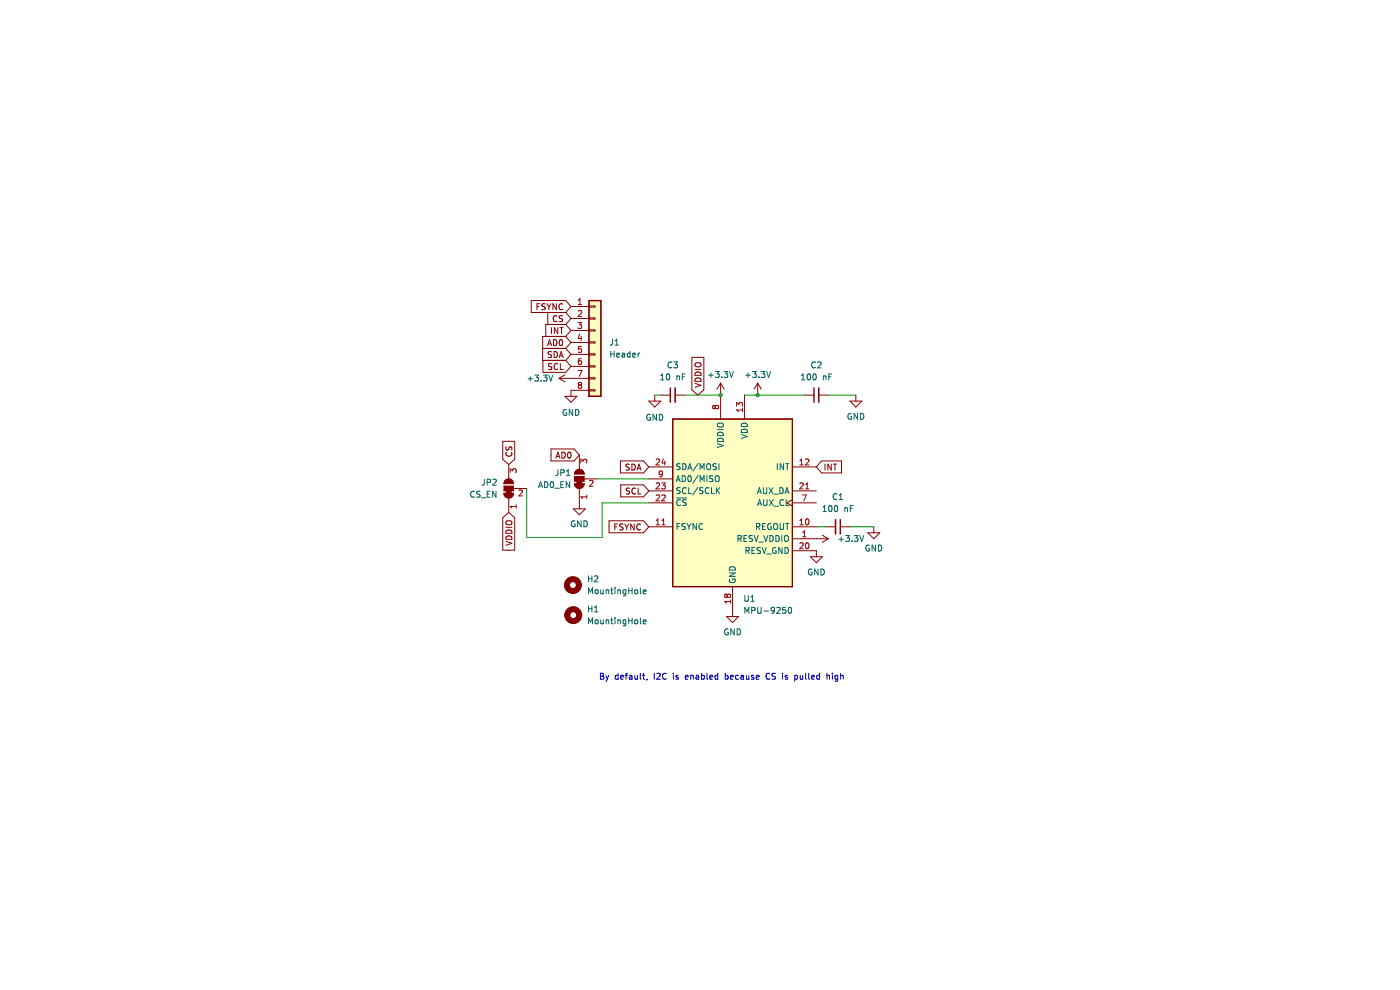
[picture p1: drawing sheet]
<svg xmlns="http://www.w3.org/2000/svg" width="297mm" height="210mm" viewBox="0 0 297 210" stroke-linecap="round" stroke-linejoin="round" font-family="sans-serif">
<path d="M142.7 88.9h25.4v35.5h-25.4z" fill-rule="evenodd" fill="#ffffc2"/>
<path d="M142.7 88.9h25.4v35.5h-25.4z" fill="none" stroke="#840000" stroke-width=".25"/>
<path d="M124.9 63.7h2.6v20.4h-2.6z" fill-rule="evenodd" fill="#ffffc2"/>
<path d="M124.9 63.7h2.6v20.4h-2.6zM142.7 88.9h25.4v35.5h-25.4z" fill="none" stroke="#840000" stroke-width=".25"/>
<path d="M138.9 83.8h1.3M145.3 83.8h7.6M157.9 83.8h12.7M175.7 83.8h5.9M111.7 103.6v10.4h16v-7.3h9.9M126.7 101.6h10.9M173.2 111.7h2M180.3 111.7h5.1" fill="none" stroke="#009600" stroke-width=".21"/>
<g fill="none" stroke="#0000c2" stroke-width=".21">
<path d="M127.4 142.8h.4l.2 .3-.2 .3 .2 .1 .1 .3-.2 .3h-.5zM127.4 143.4h.4M128.5 143.2l.3 .9M128.8 144.1l-.3 .4M129.1 143.2l-.3 .9M131.1 143.3l-.3-.1-.3 .3 .1 .5h.5M131.1 142.8v1.3M131.7 143.7l.6-.2-.1-.2-.4-.1-.1 .2v.6h.5M132.6 143.2h.5M133.1 142.8l-.3 .2v1.1M133.5 143.3h.5l.1 .8M134.1 143.5l-.6 .3 .2 .3 .4-.1"/>
<path d="M134.7 143.2v.8h.5M135.2 143.2v.9M135.8 142.8v1.1l.2 .2M136.3 143.2h.5M136.5 142.8v1.1l.3 .2M137.3 144l-.1 .3M138.8 142.8v1.3M139.3 142.9l.5-.1 .3 .4-.8 .9h.8M141.3 142.9a.56 .56 0 0 0-.8 .6 .56 .56 0 0 0 .8 .5M142.8 142.8v.1M142.8 143.2v.9M143.9 143.3l-.3-.1-.2 .2 .1 .2 .4 .1v.3h-.5"/>
<path d="M145.4 143.7l.6-.2-.1-.2-.3-.1-.2 .2v.6h.5M146.5 143.4l.5-.1 .1 .8M146.5 143.2v.9M147.7 143.3h.5v.8M148.2 143.5l-.6 .3 .2 .3 .4-.1M148.8 143.3l.4-.1 .2 .3-.1 .5h-.5M148.8 142.8v1.3M150 142.8v1.1l.2 .2M150.6 143.7l.6-.2-.1-.2-.3-.1-.2 .2v.6h.5M152.3 143.3l-.4-.1-.2 .3 .1 .5h.5M152.3 142.8v1.3M153.9 143.3l.3-.1 .3 .3-.2 .5h-.4"/>
<path d="M153.9 142.8v1.3M154.9 143.7l.6-.2v-.2l-.4-.1-.2 .2 .1 .6h.5M156.6 143.3l-.3-.1-.3 .3 .2 .5h.4M157.2 143.3h.5v.8M157.7 143.5l-.6 .3 .2 .3 .4-.1M158.3 143.2l.1 .8h.5M158.9 143.2v.9M159.9 143.3l-.3-.1-.2 .2 .1 .2 .4 .1v.3h-.5M160.4 143.7l.6-.2v-.2l-.4-.1-.2 .2 .1 .6h.5M163.3 142.9a.56 .56 0 0 0-.8 .6 .56 .56 0 0 0 .8 .5M164.5 142.9h-.7v.4l.6 .2 .1 .3-.2 .3-.5-.1M166 142.8v.1"/>
<path d="M166 143.2v.9M167 143.3l-.3-.1-.2 .2 .1 .2 .4 .1v.3h-.5M168.6 143.3l.4-.1 .2 .3-.1 .5h-.5M168.6 143.2v1.3M169.8 143.2v.8h.5M170.3 143.2v.9M170.9 142.8v1.1l.2 .2M171.6 142.8v1.1l.1 .2M172.2 143.7l.6-.2-.1-.2-.3-.1-.2 .2v.6h.5M173.9 143.3l-.4-.1-.2 .3 .1 .5h.5M173.9 142.8v1.3M175.4 143.4l.5-.1 .1 .8"/>
<path d="M175.4 142.8v1.3M176.6 142.8v.1M176.6 143.2v.9M177.7 143.3l-.3-.1-.3 .3 .2 .5h.4M177.7 143.2v1.1l-.2 .2h-.3M178.3 143.4l.5-.1 .1 .8M178.3 142.8v1.3"/>
</g>
<g fill="none" stroke="#840000" stroke-width=".21">
<path d="M112.7 63.7h7.3l1.1 1.3-1.1 1.3h-7.3zM113.9 65h.4M114.5 64.4h-.6v1.3M115.1 73.9h4.9M115.2 76.4v2.6h4.8l1.1-1.3-1.1-1.3M115.7 64.5h-.7v.4l.5 .2 .2 .3-.3 .3-.5-.1M116 64.4l.5 .7M116.2 73.3l.4-1.3 .4 1.3M116.2 66.3v2.5M116.3 72.9h.6M116.5 65.1v.6M116.9 64.4l-.4 .7"/>
<path d="M117 69.5v1.3M117 74.6l-.7 .1v.4l.6 .2 .1 .3-.2 .2h-.5M117.1 77.2h-.7v.4l.5 .2 .2 .3-.3 .3-.5-.1M117.4 72a.64 .64 0 0 1 .8 .7 .64 .64 0 0 1-.8 .6zM117.5 74.6a.64 .64 0 0 1 .8 .6 .64 .64 0 0 1-.8 .6zM118 64.4v1.3l-.7-1.3v1.3M118.1 67.1a.56 .56 0 0 0-.7 .5 .56 .56 0 0 0 .7 .5M118.3 69.5v1.3l-.7-1.3v1.3M118.3 77.2a.56 .56 0 0 0-.8 .6 .56 .56 0 0 0 .8 .5M118.6 75.8l.5-1.2 .4 1.2M118.8 72.2l.1-.2a.68 .68 0 0 1 .5 .7 .68 .68 0 0 1-.5 .6l-.3-.5zM118.8 69.5h.7"/>
<path d="M118.8 75.5h.6M118.9 77.1v1.3h.6M119.1 69.5v1.3M119.4 64.5a.56 .56 0 0 0-.8 .6 .56 .56 0 0 0 .8 .5M119.4 67l-.7 .1v.3l.5 .3 .2 .3-.3 .2h-.5M120 66.3l1.1 1.3-1.1 1.2M120 68.8h-4.2v2.6M120 71.4l1.1 1.2-1.1 1.3M120 71.4h-4.9v5h4.9M120 68.8l1.1 1.3-1.1 1.3M120 73.9l1.1 1.3-1.1 1.2M146.8 75.8h2.5v6.9l-1.3 1.1-1.2-1.1z"/>
<path d="M147.4 78.4h1.3M147.5 77.1l.8-.1a.42 .42 0 0 1 .4 .4 .42 .42 0 0 1-.4 .4h-.4a.42 .42 0 0 1-.4-.2 .42 .42 0 0 1 0-.5zM147.5 79.1a.68 .68 0 0 1 .8-.2 .68 .68 0 0 1 .4 .7h-1.3zM106.7 93.6h2.5v3.8l-1.3 1.1-1.2-1.1zM107.4 94.8v.6h.4l.3-.5 .3-.1 .2 .2-.1 .5M107.4 96a.56 .56 0 0 0 .6 .8 .56 .56 0 0 0 .5-.8M116.9 95.2h4.9l1.1 1.3-1.1 1.3h-4.9zM117.9 97.2l.5-1.3 .4 1.3M118.1 96.8h.6M119.2 95.9a.64 .64 0 0 1 .7 .6 .64 .64 0 0 1-.7 .7zM120.6 96l.1-.1a.68 .68 0 0 1 .5 .6 .68 .68 0 0 1-.5 .7 .84 .84 0 0 1-.1-1.2zM131.6 97.8h4.9l1.1 1.2-1.1 1.3h-4.9z"/>
<path d="M133.5 98.5l-.7 .1v.3l.6 .3 .1 .3-.2 .2h-.5M134.1 98.4a.64 .64 0 0 1 .7 .7 .64 .64 0 0 1-.7 .6zM135.1 99.7l.5-1.3 .4 1.3M135.3 99.4h.6M137.6 85.1h2.6l-1.3 1.2zM137.6 99h5.1M138.9 83.8v1.3M140.2 83.8h2M143.2 83.8h2.1M147.4 81.3l1.3 .4-1.3 .5M147.5 80.4a.68 .68 0 0 1 .8-.2 .68 .68 0 0 1 .4 .7h-1.3zM152.9 81.3l-.8 1.2"/>
<path d="M152.9 81.3v7.6M152.9 81.3l.7 1.2M157.9 83.8v5.1M160.7 81.3l-.7 1.2M160.7 81.3v2.5M160.7 81.3l.8 1.2M168.1 99h5.1M170.6 83.8h2.1M173.7 83.8h2M174.3 97.8h4.2v2.5h-4.2l-1.1-1.3zM175 98.4v1.3M176.3 98.4v1.3l-.7-1.3v1.3"/>
<path d="M176.8 98.4h.7M177.1 98.4v1.3M180.3 85.1h2.5l-1.2 1.2zM181.6 83.8v1.3M106.7 109.8l1.2-1.1 1.3 1.1v6.9h-2.5zM107.3 114.8l1.3 .4-1.3 .5M107.3 111.9h1.3M107.4 110.6l.8-.1a.42 .42 0 0 1 .4 .4 .42 .42 0 0 1-.4 .4h-.5a.42 .42 0 0 1-.3-.2 .42 .42 0 0 1 0-.5zM107.4 112.6a.68 .68 0 0 1 .8-.2 .68 .68 0 0 1 .4 .7h-1.3zM107.4 113.9a.68 .68 0 0 1 .8-.2 .68 .68 0 0 1 .4 .7h-1.3zM129.2 110.5h7.3l1.1 1.2-1.1 1.3h-7.3zM130.4 111.7h.4"/>
<path d="M131 111.1h-.6v1.3M131.7 102.9h4.8l1.1 1.2-1.1 1.3h-4.8zM132.2 111.2l-.7 .1v.3l.6 .3 .1 .3-.3 .2h-.4M132.5 111.1l.5 .7M133 111.8v.6M133.4 111.1l-.4 .7M133.6 103.6h-.7v.4l.5 .3 .2 .3-.3 .2-.5-.1M134.5 111.1v1.3l-.7-1.3v1.3M134.8 103.6a.56 .56 0 0 0-.8 .6 .56 .56 0 0 0 .8 .5M135.4 103.5v1.3h.6M135.9 111.3a.56 .56 0 0 0-.8 .5 .56 .56 0 0 0 .8 .5M137.6 111.7h5.1"/>
<path d="M137.6 104.1h5.1M137.6 106.7h5.1M137.6 101.6h5.1M168.1 111.7h5.1M168.1 114.3h7.6M168.1 116.8h5.1v1.3M168.1 104.1h5.1M168.1 106.7h5.1M168.1 106l-1.3 .7 1.3 .6M171.9 118.1h2.6l-1.3 1.3zM174.5 113.5l1.2 .8M175.2 111.7h2"/>
<path d="M175.7 114.3l-1.2 .7M178.3 111.7h2M184.1 113h2.5l-1.2 1.3zM185.4 111.7v1.3M154.1 130.8h2.6l-1.3 1.3zM155.4 124.4v6.4"/>
</g>
<path d="M143.2 82.3v3M173.7 82.3v3M177.2 110.2v3.1" fill="none" stroke="#840000" stroke-width=".33"/>
<path d="M142.2 82.3v3M172.7 82.3v3M178.3 110.2v3.1" fill="none" stroke="#840000" stroke-width=".3"/>
<g fill="none" stroke="#006464" stroke-width=".21">
<path d="M140.2 79.7l.3-.4v1.3M141.5 79.4l.2-.1a.68 .68 0 0 1 .4 .6 .68 .68 0 0 1-.4 .7l-.3-.5zM142.5 76.9a.56 .56 0 0 0-.8 .5 .56 .56 0 0 0 .8 .5M142.9 76.8h.8l-.4 .5 .4 .1v.5l-.2 .1-.6-.1M143.6 79.7v.9M143.6 79.9l.5-.1v.8M144.7 79.9h.5M145.3 79.3h-.6v1.3M150.3 79.6h1M150.8 79.1v1M151.8 78.8h.8l-.5 .5 .4 .1v.6l-.2 .1-.5-.1M153.1 80v.1"/>
<path d="M153.6 78.8h.8l-.4 .5 .3 .1v.6l-.2 .1-.5-.1M154.7 78.8l.5 1.3 .4-1.3M158.2 79.6h1M158.7 79.1v1M159.7 78.8h.7l-.4 .5 .4 .1v.6l-.2 .1-.5-.1M161 80v.1M161.5 78.8h.8l-.5 .5 .4 .1v.6l-.2 .1-.5-.1M162.6 78.8l.4 1.3 .5-1.3M170 79.7l.4-.4v1.3M171.4 79.4l.1-.1a.68 .68 0 0 1 .5 .6 .68 .68 0 0 1-.5 .7 .84 .84 0 0 1-.1-1.2zM172.6 79.4l.1-.1a.68 .68 0 0 1 .5 .6 .68 .68 0 0 1-.5 .7l-.3-.5zM173 76.9a.56 .56 0 0 0-.8 .5 .56 .56 0 0 0 .8 .5"/>
<path d="M173.5 76.9l.4-.1 .3 .3-.8 .9h.8M174.7 79.9l.5-.1v.8M174.7 79.7v.9M175.8 79.9h.4M176.4 79.3h-.6v1.3M137.9 87.9a.58 .58 0 0 0-.7 .6 .58 .58 0 0 0 .8 .5v-.4h-.2M139.3 87.9v1.2l-.8-1.2v1.2M139.9 87.9a.64 .64 0 0 1 .7 .6 .64 .64 0 0 1-.7 .6zM140.2 80.6h.7M144.3 98.4l-.7 .1v.3l.6 .3 .1 .3-.3 .2h-.4M144.8 98.4a.64 .64 0 0 1 .8 .6 .64 .64 0 0 1-.8 .6zM145.9 99.6l.4-1.2 .5 1.2"/>
<path d="M146 99.3h.6M148.1 98.3l-1.1 1.6M148.5 99.6v-1.2l.4 .9 .5-.9v1.2M150 98.5l.2-.1a.43 .43 0 0 1 .6 .4v.4a.42 .42 0 0 1-.5 .4 .42 .42 0 0 1-.4-.4zM152 98.4l-.7 .1v.3l.5 .3 .2 .3-.3 .2h-.5M152.2 94.1l1.3 .4-1.3 .4M152.2 91.1h1.3M152.2 89.9l.8-.2a.42 .42 0 0 1 .5 .5 .42 .42 0 0 1-.5 .4h-.4a.42 .42 0 0 1-.4-.2 .42 .42 0 0 1 0-.5zM152.2 93.2a.68 .68 0 0 1 .8-.2 .68 .68 0 0 1 .5 .7h-1.3zM152.2 91.9a.68 .68 0 0 1 .8-.2 .68 .68 0 0 1 .5 .7h-1.3zM152.5 98.4v1.2M157.3 92.2l1.2 .4-1.2 .4"/>
<path d="M157.3 91.3a.68 .68 0 0 1 .8-.3 .68 .68 0 0 1 .4 .7h-1.2zM157.3 90a.68 .68 0 0 1 .8-.2 .68 .68 0 0 1 .4 .7h-1.2zM164.9 98.4v1.2M166.2 98.4v1.2l-.7-1.2v1.2M166.7 98.4h.7M167 98.4v1.2M170 80.6h.7M180.6 87.8a.58 .58 0 0 0-.7 .5 .58 .58 0 0 0 .8 .5v-.4h-.3M181.9 87.7v1.3l-.7-1.3v1.3M182.5 87.7a.64 .64 0 0 1 .8 .6 .64 .64 0 0 1-.8 .7zM143.4 102.2l.5-1.3 .4 1.3M143.4 105.6h2.3"/>
<path d="M143.6 101.8h.6M143.6 111.7h.4M144.2 111.1h-.6v1.2M144.3 103.5l-.7 .1v.3l.6 .3 .1 .3-.3 .2-.4-.1M144.3 106.1a.56 .56 0 0 0-.7 .5 .56 .56 0 0 0 .7 .5M144.7 100.9a.64 .64 0 0 1 .7 .6 .64 .64 0 0 1-.7 .7zM145.4 111.1l-.7 .1v.3l.6 .3 .1 .3-.3 .2h-.4M145.6 103.6a.56 .56 0 0 0-.8 .5 .56 .56 0 0 0 .8 .5M145.6 106l-.7 .1v.4l.5 .2 .2 .3-.3 .2h-.5M145.7 111.1l.5 .6M146 101l.2-.1a.68 .68 0 0 1 .5 .6 .68 .68 0 0 1-.5 .7l-.3-.5zM146.1 103.4v1.3h.6"/>
<path d="M146.2 111.7v.6M146.6 111.1l-.4 .6M147.7 111.1v1.2l-.7-1.2v1.2M148 103.4l-1.1 1.6M148.1 100.8l-1.1 1.7M148.5 102.2v-1.3l.4 .9 .5-.9v1.3M149.1 111.2a.56 .56 0 0 0-.8 .5 .56 .56 0 0 0 .8 .5M149.1 103.5l-.6 .1v.3l.5 .3 .1 .3-.2 .2-.5-.1M150 100.9v1.3M150.4 103.6a.56 .56 0 0 0-.8 .5 .56 .56 0 0 0 .8 .5M150.9 103.4v1.3h.6M151.2 101h-.6v.4l.5 .2 .1 .3-.2 .3-.5-.1"/>
<path d="M151.8 101.1l.2-.2a.43 .43 0 0 1 .6 .4v.4a.42 .42 0 0 1-.5 .5 .42 .42 0 0 1-.4-.5zM152 103.4v1.3M152.1 104l.6 .7M152.7 103.4l-.7 .8M156.6 114.3l.6-.1v-.5l-.6-.1v1.3M156.9 114.3l.4 .6M157.8 114.2h.4M158.2 116.8l.7-.1v-.4l-.7-.2v1.3M158.4 113.6h-.6v1.3h.6M158.6 116.8l.4 .6M159.5 116.7h.4M159.6 113.7h-.6v.4l.5 .2 .1 .3-.2 .3-.5-.1"/>
<path d="M160 113.6l.4 1.3 .4-1.3M160.1 116.1h-.6v1.3h.6M160.5 111.7h.6l.1-.5-.7-.1v1.2M160.7 104.7l.4-1.3 .4 1.3M160.7 107.2l.5-1.2 .4 1.2M160.8 111.7l.4 .6M160.8 104.3h.6M160.8 106.9h.7M161 115h.9M161.3 116.2l-.6 .1v.3l.5 .3 .1 .3-.2 .2-.5-.1M161.7 116.1l.4 1.3 .4-1.3M161.8 111.7h.4"/>
<path d="M161.9 103.4v1.1l.3 .2 .3-.1 .2-.1v-1.1M162 106v1l.2 .2h.4l.1-.2v-1M162.1 113.6l.4 1.3 .4-1.3M162.4 111.1h-.6v1.2h.6M162.7 117.5h.9M163.1 103.4l.9 1.3M163.2 106l.9 1.2M163.3 113.6a.64 .64 0 0 1 .8 .6 .64 .64 0 0 1-.8 .7zM163.6 111.1a.58 .58 0 0 0-.8 .6 .58 .58 0 0 0 .8 .5v-.4h-.2M164 103.4l-.9 1.3M164.1 106l-.9 1.2M164.2 104.8h.9"/>
<path d="M164.2 107.4h1M164.3 111.1h.1a.43 .43 0 0 1 .6 .4v.4a.42 .42 0 0 1-.5 .4 .42 .42 0 0 1-.4-.4zM164.6 113.6a.64 .64 0 0 1 .7 .6 .64 .64 0 0 1-.7 .7zM164.6 116.2a.58 .58 0 0 0-.7 .6 .58 .58 0 0 0 .8 .5v-.4h-.3M165.4 103.4a.64 .64 0 0 1 .8 .7 .64 .64 0 0 1-.8 .6zM165.5 111.1v1l.2 .2h.4l.1-.2v-1M165.9 113.6v1.3M165.9 116.1v1.3l-.7-1.3v1.3M166.2 106.1a.56 .56 0 0 0-.8 .5 .56 .56 0 0 0 .8 .5M166.5 113.8l.2-.2a.43 .43 0 0 1 .6 .4v.4a.42 .42 0 0 1-.5 .5 .42 .42 0 0 1-.4-.5zM166.5 116.1a.64 .64 0 0 1 .8 .7 .64 .64 0 0 1-.8 .6zM166.5 104.7l.5-1.3 .4 1.3"/>
<path d="M166.7 111.1h.7M166.7 104.3h.6M166.8 106v1.2h.6M167 111.1v1.2M174.6 108.5h.7M174.6 107.6l.3-.4v1.3M175.9 107.4l.2-.2a.68 .68 0 0 1 .4 .7 .68 .68 0 0 1-.4 .6l-.3-.5zM177.1 107.4l.2-.2a.68 .68 0 0 1 .4 .7 .68 .68 0 0 1-.4 .6l-.3-.5zM177.5 104.8a.56 .56 0 0 0-.8 .5 .56 .56 0 0 0 .8 .6M178 114.4h.9M178 106h.7M178 105.1l.4-.4v1.3"/>
<path d="M178.5 113.9v1M179.2 107.7v.8M179.2 107.8l.5-.1 .1 .8M179.4 113.6h.8l-.4 .5 .3 .1v.5l-.1 .2-.6-.2M180.4 107.8h.4M180.7 114.7v.2M181 107.2h-.6v1.3M181.2 113.6h.8l-.4 .5 .4 .1v.5l-.2 .2-.6-.2M182.4 113.6l.4 1.3 .4-1.3M184.4 115.7a.58 .58 0 0 0-.7 .6 .58 .58 0 0 0 .8 .5v-.5h-.3M185.7 115.6v1.3l-.7-1.3v1.3M186.3 115.6a.64 .64 0 0 1 .8 .7 .64 .64 0 0 1-.8 .6z"/>
<path d="M124.8 122.8h.8M124.8 122.1v1.3M124.8 126v-1.3l.5 .9 .4-.9v1.3M124.8 128.5v1.3M124.8 132.3v-1.2l.5 .9 .4-.9v1.2M124.8 129.1h.8M125.6 122.1v1.3M125.6 128.5v1.3M126.1 122.3l.5-.2 .2 .4-.7 .9h.7M126.1 129.8h.7M126.1 128.9l.4-.4v1.3M126.3 125.2l.2-.1 .3 .1v.7l-.5-.1z"/>
<path d="M126.3 131.6l.2-.1 .3 .1v.7l-.5-.1zM127.4 125.1l.1 .8 .5-.1M127.4 131.5l.1 .8 .5-.1M128 125.1v.9M128 131.5v.8M128.6 125.2h.5v.8M128.6 125.1v.9M128.6 131.5v.8M128.6 131.6l.5-.1v.8M129.6 125.1h.4M129.6 131.5h.4M129.7 124.7v1.1l.3 .2"/>
<path d="M129.7 131.1v1.1l.3 .1M130.5 124.7v.1M130.5 125.1v.9M130.5 131.1v.1M130.5 131.5v.8M131.1 131.6l.5-.1v.8M131.1 125.2h.5v.8M131.1 125.1v.9M131.1 131.5v.8M132.8 125.2l-.4-.1-.2 .3 .1 .5h.5M132.8 131.5v1l-.3 .3-.3-.1M132.8 125.1v1l-.3 .3-.3-.1"/>
<path d="M132.8 131.5h-.4l-.2 .2 .1 .6h.5M133.4 124.7v1.3M133.4 131.1v1.2M133.4 125.3h.7M133.4 131.7h.7M134.1 124.7v1.3M134.1 131.1v1.2M134.7 131.6l.2-.1 .3 .1v.7l-.5-.1zM134.7 125.2l.2-.1 .3 .1v.7l-.5-.1zM135.8 124.7v1.1l.2 .2M135.8 131.1v1.1l.2 .1M136.5 125.5l.6-.1-.1-.2-.4-.1-.1 .2v.6h.5"/>
<path d="M136.5 131.9l.6-.1-.1-.3h-.4l-.1 .2v.6h.5M154.4 133.5a.58 .58 0 0 0-.7 .5 .58 .58 0 0 0 .8 .5v-.4h-.2M154.7 121.5h1.3l-1.3 .8h1.3M154.8 122.9a.58 .58 0 0 0 .6 .7 .58 .58 0 0 0 .5-.8h-.5v.2M154.8 120.4a.68 .68 0 0 1 .8-.2 .68 .68 0 0 1 .4 .7h-1.3zM155.8 133.4v1.3l-.8-1.3v1.3M156.4 133.4a.64 .64 0 0 1 .7 .6 .64 .64 0 0 1-.7 .7zM158 126.3v1l.3 .3 .3-.1 .1-.2v-1M158 130.1v-1.3l.4 .9 .5-.9v1.3M159.3 126.7l.3-.4v1.3M159.3 127.6h.7M159.5 129.5l.6-.1v-.5l-.6-.1v1.3"/>
<path d="M160.7 128.8v1.1l.3 .2 .3-.1 .2-.1v-1.1M162.1 129.6h.9M164.3 129.4l-.2 .2h-.4l-.1-.7 .5-.1 .2 .3-.1 .7-.1 .2-.4 .1M164.8 128.9l.5-.1 .2 .4-.8 .9h.8M166.7 128.8h-.6l-.1 .6h.6l.1 .6-.2 .1-.5-.1M167.3 128.9l.2-.1a.68 .68 0 0 1 .4 .7 .68 .68 0 0 1-.4 .6l-.3-.5zM172.2 120.8a.58 .58 0 0 0-.7 .5 .58 .58 0 0 0 .8 .6v-.5h-.3M173.5 120.7v1.3l-.7-1.3v1.3M174.2 120.7a.64 .64 0 0 1 .7 .6 .64 .64 0 0 1-.7 .7z"/>
</g>
<g fill="none" stroke="#a90000" stroke-width=".21">
<path d="M139.2 97.5l.5-.1 .2 .3-.8 .9h.8M140.7 97.3l-.3 .9h.8M141 97.8v.8M151.7 86.2l-.2-.2-.3 .2v.4l.2 .1 .3-.2M151.7 86.2l.3-.2h.3l.2 .2-.1 .4-.2 .1h-.4l-.1-.2M151.7 86.2v.3M156.3 86.2v-.8l.4 .4 .2-.4h.5l.1 .2-.1 .6M157.5 86.6v.7M157.5 87h-1.2l.3 .3M169.7 97.7l.3-.3v1.2M169.7 98.6h.7M170.9 97.5l.5-.1 .2 .3-.8 .9h.8"/>
<path d="M139.2 111.3h.7M139.2 110.4l.4-.3v1.2M139.2 102.6l.5-.2 .2 .4-.8 .9h.8M139.2 105.1l.5-.1 .2 .3-.8 .9h.8M140.4 102.4h.7l-.4 .5 .4 .1v.6l-.2 .1-.5-.1M140.4 111.3h.7M140.4 110.4l.4-.3v1.2M140.4 105.1l.5-.1 .2 .3-.7 .9h.7M140.5 100.4l-.2 .3-.4-.1v-.6l.4-.1 .2 .2v.8l-.2 .2-.4 .1M169.7 111.3h.7M169.7 110.4l.3-.3v1.2M169.7 115.3l.5-.2 .2 .4-.8 .9h.8"/>
<path d="M169.7 102.6l.5-.2 .2 .4-.8 .9h.8M170.2 105h.9l-.6 1.2M170.3 113.9h.7M170.3 113l.3-.4v1.3M170.9 103.7h.7M170.9 102.8l.4-.4v1.3M171 110.2l.2-.1a.68 .68 0 0 1 .4 .6 .68 .68 0 0 1-.4 .6l-.3-.5zM171 115.3l.2-.2a.68 .68 0 0 1 .4 .7 .68 .68 0 0 1-.4 .6l-.3-.5zM154.3 126.3l.2-.3h.3l.2 .3-.1 .3-.1 .1h-.4l-.1-.2M154.3 126.3l-.3-.3-.3 .3v.2l.3 .2 .3-.2M154.3 126.3v.2M155 127.2v.7"/>
<path d="M155 127.6h-1.3l.4 .3"/>
</g>
<g fill="none" stroke="#840000" stroke-width="1.3">
<circle cx="121.5" cy="124.1" r="1.27"/>
<circle cx="121.6" cy="130.5" r="1.27"/>
</g>
<path d="M122.4 102.1h1v.5h-1z" fill-rule="evenodd" fill="#840000"/>
<path d="M121.9 102.6a1.02 1.02 0 0 0 1 1 1.02 1.02 0 0 0 1-1M122.4 102.1h1v.5h-1z" fill="none" stroke="#840000" stroke-width=".21"/>
<path d="M121.9 102.6h2a1.02 1.02 0 0 1-1 1 1.02 1.02 0 0 1-1-1z" fill-rule="evenodd" fill="#840000"/>
<path d="M121.9 102.6a1.02 1.02 0 0 0 1 1 1.02 1.02 0 0 0 1-1" fill="none" stroke="#840000" stroke-width=".21"/>
<path d="M121.9 101.1h2v1h-2z" fill-rule="evenodd" fill="#840000"/>
<path d="M122.2 99.9a1.02 1.02 0 0 1 1.1-.3 1.02 1.02 0 0 1 .6 1h-2zM122.9 99v.6M121.9 101.1h2v1h-2zM121.9 102.6h2M122.9 103.6v.5M123.9 101.6h.3" fill="none" stroke="#840000" stroke-width=".21"/>
<path d="M122.2 99.9a1.02 1.02 0 0 1 1.1-.3 1.02 1.02 0 0 1 .6 1h-2z" fill-rule="evenodd" fill="#840000"/>
<path d="M122.9 96.5v2.5M121.6 107.9h2.6l-1.3 1.3zM121.9 100.6a1.02 1.02 0 0 1 1-1 1.02 1.02 0 0 1 1 1M122.9 104.1v3.8M124.2 101.6h2.5" fill="none" stroke="#840000" stroke-width=".21"/>
<path d="M123.2 98.2v-.8l.5 .4 .1-.3h.6l.1 .2-.1 .5M124.5 105v.8M124.5 105.4h-1.3l.4 .4M125.1 102l.5-.1 .2 .4-.8 .9h.8" fill="none" stroke="#a90000" stroke-width=".21"/>
<g fill="none" stroke="#006464" stroke-width=".21">
<path d="M118.4 99.6l-.1 1.1-.4 .2M120.2 100l.3-.4v1.3M114.3 103.4l.4-1.2 .4 1.2M114.4 103.1h.6M115.5 102.2a.64 .64 0 0 1 .8 .6 .64 .64 0 0 1-.8 .6zM116.9 102.3l.1-.1a.68 .68 0 0 1 .5 .6 .68 .68 0 0 1-.5 .6l-.3-.4zM117.7 103.6h1M119 100.3l.6-.1v-.5l-.6-.1v1.3M119 102.8h.4M119.6 102.2h-.6v1.2h.6M120.2 100.9h.7M120.8 102.2v1.2l-.7-1.2v1.2"/>
<path d="M121.9 110.5a.58 .58 0 0 0-.7 .6 .58 .58 0 0 0 .8 .5v-.4h-.2M123.3 110.5v1.2l-.8-1.2v1.2M123.9 110.5a.64 .64 0 0 1 .7 .6 .64 .64 0 0 1-.7 .6z"/>
</g>
<path d="M107.4 104.1h1v.5h-1z" fill-rule="evenodd" fill="#840000"/>
<path d="M106.9 104.6a1.02 1.02 0 0 0 1 1 1.02 1.02 0 0 0 1-1M107.4 104.1h1v.5h-1z" fill="none" stroke="#840000" stroke-width=".21"/>
<path d="M106.9 104.6h2a1.02 1.02 0 0 1-1 1 1.02 1.02 0 0 1-1-1z" fill-rule="evenodd" fill="#840000"/>
<path d="M106.9 104.6a1.02 1.02 0 0 0 1 1 1.02 1.02 0 0 0 1-1" fill="none" stroke="#840000" stroke-width=".21"/>
<path d="M106.9 103.1h2v1h-2z" fill-rule="evenodd" fill="#840000"/>
<path d="M106.9 103.1h2v1h-2zM106.9 104.6h2M107.2 101.9a1.02 1.02 0 0 1 1.1-.2 1.02 1.02 0 0 1 .6 .9h-2zM107.9 101.1v.5M107.9 105.6v.6M108.9 103.6h.3" fill="none" stroke="#840000" stroke-width=".21"/>
<path d="M107.2 101.9a1.02 1.02 0 0 1 1.1-.2 1.02 1.02 0 0 1 .6 .9h-2z" fill-rule="evenodd" fill="#840000"/>
<g fill="none" stroke="#840000" stroke-width=".21">
<path d="M119.9 79.5l-1.3 .8M121.1 65h3.8M121.1 67.6h3.8M121.1 70.1h3.8M121.1 72.6h3.8M121.1 75.2h3.8M121.1 77.7h3.8M124.9 64.9h1.3v.2h-1.3zM124.9 67.4h1.3v.3h-1.3zM124.9 70h1.3v.2h-1.3zM124.9 72.5h1.3v.3h-1.3zM124.9 75h1.3v.3h-1.3z"/>
<path d="M124.9 77.6h1.3v.2h-1.3zM107.9 98.5v2.6M118.6 80.3h6.3M118.6 80.3l1.3 .7M119.9 84.1h2.5l-1.3 1.2zM124.9 82.8h-3.8v1.3M124.9 80.1h1.3v.3h-1.3zM124.9 82.7h1.3v.2h-1.3zM106.9 102.6a1.02 1.02 0 0 1 1-1 1.02 1.02 0 0 1 1 1M107.9 106.2v2.5M109.2 103.6h2.5"/>
</g>
<g fill="none" stroke="#a90000" stroke-width=".21">
<path d="M122.6 68.4h.8l-.4 .5 .3 .1v.6l-.1 .1-.6-.1M122.6 78.6h.9l-.6 1.2M122.7 64.6h.7M122.7 63.7l.3-.4v1.3M122.7 66l.5-.1 .2 .3-.8 .9h.8M123 70.9l-.3 .9h.8M123.3 76l-.4 .1-.2 .2v.8l.2 .2 .4-.1v-.6l-.4-.1-.2 .3M123.3 71.4v.8M123.3 73.5h-.6v.6l.6-.1v.6l-.1 .2-.5-.2M122.9 81.7l-.2-.3 .2-.3h.3l.2 .2-.2 .4M122.9 81.7l-.2 .2v.4l.2 .1 .4-.1 .1-.2v-.2l-.2-.2M122.9 81.7h.3"/>
<path d="M108.2 100.2v-.8l.5 .5 .1-.4h.6l.1 .2-.1 .5M109.5 107.1v.7M109.5 107.4h-1.3l.4 .4M110.1 104l.5-.1 .2 .4-.8 .9h.8"/>
</g>
<g fill="none" stroke="#006464" stroke-width=".21">
<path d="M112.5 79.9v.9M113.5 79.6h.7l-.4 .4 .4 .2v.5l-.2 .1-.5-.1M115.3 79.6h.8l-.5 .4 .4 .2v.5l-.2 .1-.5-.1M116.4 79.6l.4 1.2 .5-1.2M129.6 74.5v1.3M129.6 75.1h.7M129.9 71.9v1.1l-.5 .2M130.3 74.5v1.3M130.5 72.3l.3-.4v1.3M130.5 73.2h.7M130.8 75.3l.6-.1v-.2l-.4-.1-.2 .2 .1 .6h.5M132 75h.5v.8"/>
<path d="M132.5 75.2l-.6 .3 .2 .3 .4-.1M133.7 75l-.4-.1-.2 .3 .1 .5h.5M133.7 74.5v1.3M134.2 75.3l.6-.1v-.2l-.4-.1-.2 .2 .1 .6h.5M135.4 74.9v.9M135.7 74.9l-.3 .3M112 80.4h1M114.8 80.7v.1M120.2 86.9a.58 .58 0 0 0-.8 .6 .58 .58 0 0 0 .8 .5v-.4h-.2M121.5 86.9v1.2l-.7-1.2v1.2M122.1 86.9a.64 .64 0 0 1 .7 .6 .64 .64 0 0 1-.7 .6zM100.6 104.3a.56 .56 0 0 0-.8 .5 .56 .56 0 0 0 .8 .5"/>
<path d="M101.8 104.3h-.6v.4l.5 .2 .1 .3-.2 .3-.5-.1M102.1 105.6h.9M102.7 101.7v1l-.4 .2M103.4 102.3h.6v-.5l-.6-.1v1.2M103.4 104.8h.4M104 104.2h-.6v1.3h.6M104.6 101.8l.4-.1 .3 .3-.8 .9h.8M105.2 104.2v1.3l-.7-1.3v1.3"/>
</g>
<path d="M124.9 63.7h2.6v20.4h-2.6z" fill="none" stroke="#840000" stroke-width=".25"/>
<g fill="#009600">
<circle cx="152.9" cy="83.8" r=".46"/>
<circle cx="160.7" cy="83.8" r=".46"/>
</g>
</svg>
